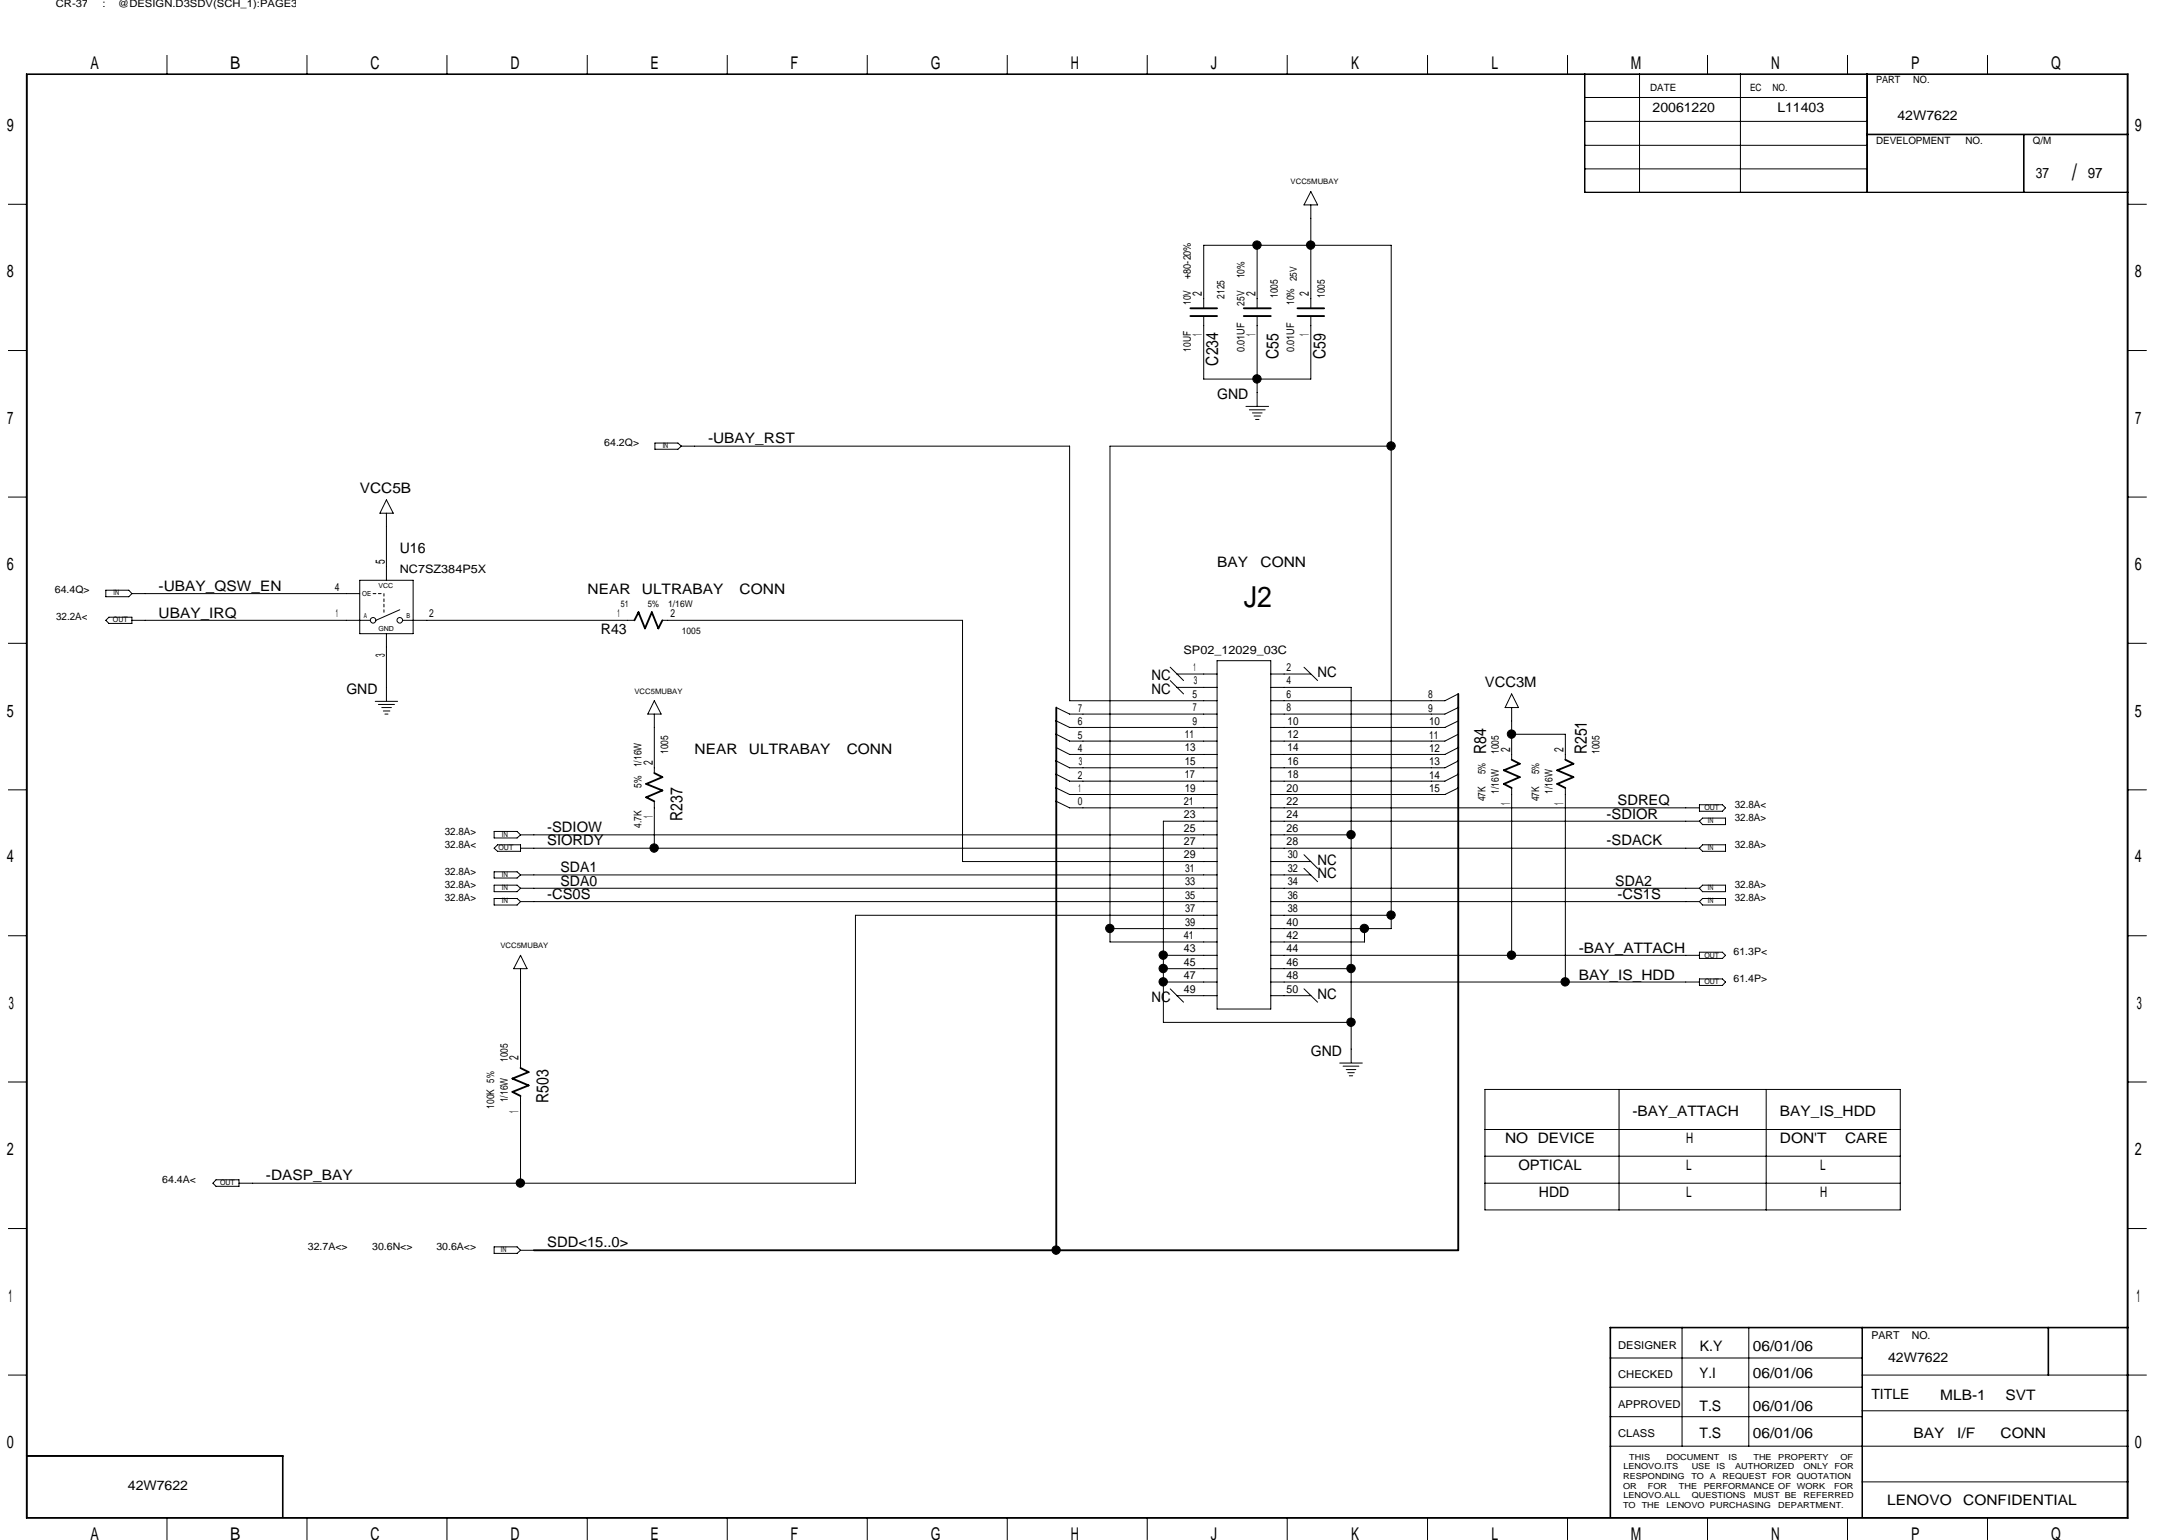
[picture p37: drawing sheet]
<svg xmlns="http://www.w3.org/2000/svg" width="297mm" height="210mm" viewBox="0 0 297 210" stroke-linecap="round" stroke-linejoin="round" font-family="sans-serif">
<defs><g id="words">
<text font-size="3.9" x="169.6" y="82.8">J2</text>
<text font-size="3.1" x="282.6" y="24.6">/</text>
<g font-size="2.4">
<text x="12.4" y="9.4">A</text>
<text x="31.4" y="9.4">B</text>
<text x="50.5" y="9.4">C</text>
<text x="69.6" y="9.4">D</text>
<text x="88.7" y="9.4">E</text>
<text x="107.8" y="9.4">F</text>
<text x="127" y="9.4">G</text>
<text x="146" y="9.4">H</text>
<text x="165.1" y="9.4">J</text>
<text x="184.3" y="9.4">K</text>
<text x="203.4" y="9.4">L</text>
<text x="222.4" y="9.4">M</text>
<text x="241.6" y="9.4">N</text>
<text x="260.6" y="9.4">P</text>
<text x="279.7" y="9.4">Q</text>
<text x=".9" y="17.9">9</text>
<text x="291.2" y="17.9">9</text>
<text x=".9" y="37.8">8</text>
<text x="291.2" y="37.8">8</text>
<text x="1" y="57.8">7</text>
<text x="291.2" y="57.8">7</text>
<text x=".9" y="77.8">6</text>
<text x="291.2" y="77.8">6</text>
<text x=".9" y="97.7">5</text>
<text x="291.2" y="97.7">5</text>
<text x=".9" y="117.6">4</text>
<text x="291.2" y="117.6">4</text>
<text x="1.2" y="137.6">3</text>
<text x="291.4" y="137.6">3</text>
<text x=".9" y="157.5">2</text>
<text x="291.2" y="157.5">2</text>
<text x="1.1" y="177.5">1</text>
<text x="291.4" y="177.5">1</text>
<text x=".9" y="197.4">0</text>
<text x="291.2" y="197.4">0</text>
<text x="12.4" y="210">A</text>
<text x="31.4" y="210">B</text>
<text x="50.5" y="210">C</text>
<text x="69.6" y="210">D</text>
<text x="127" y="210">G</text>
<text x="146" y="210">H</text>
<text x="184.3" y="210">K</text>
<text x="203.4" y="210">L</text>
<text x="222.4" y="210">M</text>
<text x="241.6" y="210">N</text>
<text x="260.6" y="210">P</text>
<text x="279.7" y="210">Q</text>
<text x="88.7" y="210">E</text>
<text x="107.8" y="210">F</text>
<text x="165.1" y="210">J</text>
</g>
<g font-size="2.3">
<text x="166.2" y="49.9" transform="rotate(-90 166.2 49.9)">C234</text>
<text x="174.4" y="49" transform="rotate(-90 174.4 49)">C55</text>
<text x="180.8" y="49" transform="rotate(-90 180.8 49)">C59</text>
<text x="202.7" y="102.9" transform="rotate(-90 202.7 102.9)">R84</text>
<text x="216.4" y="102.9" transform="rotate(-90 216.4 102.9)">R251</text>
<text x="93.1" y="112" transform="rotate(-90 93.1 112)">R237</text>
<text x="74.8" y="150.4" transform="rotate(-90 74.8 150.4)">R503</text>
</g>
<g font-size="2">
<text x="277.7" y="24.3">37</text>
<text x="284.7" y="24.3">97</text>
<text x="166" y="54.4">GND</text>
<text x="96.6" y="60.5">-UBAY_RST</text>
<text x="49.1" y="67.2">VCC5B</text>
<text x="54.5" y="75.4">U16</text>
<text x="166" y="77.3">BAY</text>
<text x="171.9" y="77.3">CONN</text>
<text x="21.6" y="80.6">-UBAY_QSW_EN</text>
<text x="80.1" y="80.9">NEAR</text>
<text x="87.5" y="80.9">ULTRABAY</text>
<text x="100.9" y="80.9">CONN</text>
<text x="21.6" y="84.2">UBAY_IRQ</text>
<text x="82" y="86.4">R43</text>
<text x="47.2" y="94.6">GND</text>
<text x="157.1" y="92.8">NC</text>
<text x="157.1" y="94.6">NC</text>
<text x="179.7" y="92.3">NC</text>
<text x="202.5" y="93.7">VCC3M</text>
<text x="94.7" y="102.9">NEAR</text>
<text x="102.1" y="102.9">ULTRABAY</text>
<text x="115.5" y="102.9">CONN</text>
<text x="74.6" y="113.5">-SDIOW</text>
<text x="219.1" y="111.6">-SDIOR</text>
<text x="220.6" y="109.8">SDREQ</text>
<text x="74.6" y="115.3">SIORDY</text>
<text x="76.5" y="118.9">SDA1</text>
<text x="179.7" y="119.7">NC</text>
<text x="179.7" y="117.9">NC</text>
<text x="219.1" y="115.3">-SDACK</text>
<text x="74.6" y="122.6">-CS0S</text>
<text x="76.5" y="120.8">SDA0</text>
<text x="220.3" y="120.8">SDA2</text>
<text x="220.6" y="122.6">-CS1S</text>
<text x="215.3" y="129.9">-BAY_ATTACH</text>
<text x="157.1" y="136.6">NC</text>
<text x="179.7" y="136.2">NC</text>
<text x="215.3" y="133.6">BAY_IS_HDD</text>
<text x="178.8" y="144">GND</text>
<text x="205.3" y="155.8">NO DEVICE</text>
<text x="222.6" y="152.2">-BAY_ATTACH</text>
<text x="230" y="155.8">H</text>
<text x="242.7" y="155.8">DON'T</text>
<text x="242.7" y="152.2">BAY_IS_HDD</text>
<text x="251.6" y="155.8">CARE</text>
<text x="36.3" y="161">-DASP_BAY</text>
<text x="207.1" y="159.5">OPTICAL</text>
<text x="230" y="159.5">L</text>
<text x="248.2" y="159.5">L</text>
<text x="209.9" y="163.2">HDD</text>
<text x="230" y="163.2">L</text>
<text x="248.2" y="163.2">H</text>
<text x="74.6" y="170.1">SDD&lt;15..0&gt;</text>
<text x="231.8" y="184.1">K.Y</text>
<text x="239.1" y="184.1">06/01/06</text>
<text x="231.8" y="187.8">Y.I</text>
<text x="239.1" y="187.8">06/01/06</text>
<text x="264.6" y="190.9">MLB-1</text>
<text x="273.5" y="190.9">SVT</text>
<text x="231.8" y="192.4">T.S</text>
<text x="231.8" y="196">T.S</text>
<text x="239.1" y="192.4">06/01/06</text>
<text x="239.1" y="196">06/01/06</text>
<text x="261" y="196">BAY</text>
<text x="266.9" y="196">I/F</text>
<text x="272.8" y="196">CONN</text>
<text x="257.4" y="205.2">LENOVO</text>
<text x="267.8" y="205.2">CONFIDENTIAL</text>
</g>
<text font-size="1.9" x="255.2" y="190.7">TITLE</text>
<g font-size="1.8">
<text x="225.4" y="15.3">20061220</text>
<text x="242.4" y="15.3">L11403</text>
<text x="258.8" y="16.4">42W7622</text>
<text x="163.9" y="40.4" transform="rotate(-90 163.9 40.4)">2</text>
<text x="171.2" y="40.4" transform="rotate(-90 171.2 40.4)">2</text>
<text x="178.5" y="40.4" transform="rotate(-90 178.5 40.4)">2</text>
<text x="163.9" y="45.8" transform="rotate(-90 163.9 45.8)">1</text>
<text x="171.2" y="45.8" transform="rotate(-90 171.2 45.8)">1</text>
<text x="178.5" y="45.8" transform="rotate(-90 178.5 45.8)">1</text>
<text x="52.5" y="76.9" transform="rotate(-90 52.5 76.9)">5</text>
<text x="52.5" y="89.6" transform="rotate(-90 52.5 89.6)">3</text>
<text x="89" y="104.3" transform="rotate(-90 89 104.3)">2</text>
<text x="205.9" y="102.5" transform="rotate(-90 205.9 102.5)">2</text>
<text x="213.2" y="102.5" transform="rotate(-90 213.2 102.5)">2</text>
<text x="89" y="111.6" transform="rotate(-90 89 111.6)">1</text>
<text x="205.9" y="109.7" transform="rotate(-90 205.9 109.7)">1</text>
<text x="213.2" y="109.7" transform="rotate(-90 213.2 109.7)">1</text>
<text x="70.7" y="144.5" transform="rotate(-90 70.7 144.5)">2</text>
<text x="70.7" y="151.8" transform="rotate(-90 70.7 151.8)">1</text>
<text x="257.5" y="185.8">42W7622</text>
<text x="17.4" y="203.1">42W7622</text>
</g>
<g font-size="1.6">
<text x="54.5" y="78.2">NC7SZ384P5X</text>
<text x="161.4" y="89.2">SP02_12029_03C</text>
</g>
<g font-size="1.5">
<text x="45.7" y="80.5">4</text>
<text x="45.8" y="84.2">1</text>
<text x="58.5" y="84.2">2</text>
<text x="84.2" y="84.2">1</text>
<text x="91.4" y="84.2">2</text>
<text x="162.6" y="95.1">5</text>
<text x="162.8" y="91.5">1</text>
<text x="162.8" y="93.3">3</text>
<text x="175.5" y="95.1">6</text>
<text x="175.5" y="93.3">4</text>
<text x="175.5" y="91.5">2</text>
<text x="194.8" y="95.2">8</text>
<text x="147" y="100.7">5</text>
<text x="147" y="98.8">6</text>
<text x="147" y="97">7</text>
<text x="161.6" y="100.6">11</text>
<text x="162.6" y="98.8">9</text>
<text x="162.7" y="97">7</text>
<text x="175.5" y="97">8</text>
<text x="175.6" y="100.6">12</text>
<text x="175.6" y="98.8">10</text>
<text x="194.8" y="97">9</text>
<text x="194.9" y="98.8">10</text>
<text x="194.9" y="100.7">11</text>
<text x="147" y="102.5">4</text>
<text x="147" y="106.2">2</text>
<text x="147.1" y="108">1</text>
<text x="147.1" y="104.4">3</text>
<text x="161.6" y="107.9">19</text>
<text x="161.6" y="106.1">17</text>
<text x="161.6" y="104.3">15</text>
<text x="161.6" y="102.4">13</text>
<text x="175.5" y="107.9">20</text>
<text x="175.6" y="106.1">18</text>
<text x="175.6" y="104.3">16</text>
<text x="175.6" y="102.4">14</text>
<text x="194.9" y="102.5">12</text>
<text x="194.9" y="104.4">13</text>
<text x="194.9" y="106.2">14</text>
<text x="194.9" y="108">15</text>
<text x="147" y="109.8">0</text>
<text x="161.5" y="113.4">25</text>
<text x="161.5" y="111.6">23</text>
<text x="161.5" y="109.8">21</text>
<text x="175.5" y="113.4">26</text>
<text x="175.5" y="111.6">24</text>
<text x="175.5" y="109.8">22</text>
<text x="161.5" y="117.1">29</text>
<text x="161.5" y="115.2">27</text>
<text x="161.6" y="118.9">31</text>
<text x="175.5" y="115.2">28</text>
<text x="175.6" y="117.1">30</text>
<text x="175.6" y="118.9">32</text>
<text x="161.6" y="124.4">37</text>
<text x="161.6" y="122.6">35</text>
<text x="161.6" y="120.7">33</text>
<text x="175.6" y="124.4">38</text>
<text x="175.6" y="122.6">36</text>
<text x="175.6" y="120.7">34</text>
<text x="161.5" y="131.7">45</text>
<text x="161.5" y="129.8">43</text>
<text x="161.5" y="128">41</text>
<text x="161.6" y="126.2">39</text>
<text x="175.5" y="131.7">46</text>
<text x="175.5" y="129.8">44</text>
<text x="175.5" y="128">42</text>
<text x="175.5" y="126.2">40</text>
<text x="161.5" y="135.3">49</text>
<text x="161.5" y="133.5">47</text>
<text x="175.5" y="133.5">48</text>
<text x="175.5" y="135.3">50</text>
<text x="220.7" y="183.9">DESIGNER</text>
<text x="255.2" y="182.6">PART</text>
<text x="260.7" y="182.6">NO.</text>
<text x="220.7" y="191.9">APPROVED</text>
<text x="220.7" y="187.9">CHECKED</text>
<text x="220.7" y="196">CLASS</text>
</g>
<g font-size="1.4">
<text x="7.6" y=".9">CR-37</text>
<text x="14" y=".9">:</text>
<text x="16.1" y=".9">@DESIGN.D3SDV(SCH_1):PAGE3</text>
<text x="255.9" y="11.3">PART</text>
<text x="260.9" y="11.3">NO.</text>
<text x="225" y="12.4">DATE</text>
<text x="238.7" y="12.4">EC</text>
<text x="241.7" y="12.4">NO.</text>
<text x="255.9" y="19.6">DEVELOPMENT</text>
<text x="268.1" y="19.6">NO.</text>
<text x="277.2" y="19.6">Q/M</text>
<text x="162.4" y="38" transform="rotate(-90 162.4 38)">+80-20%</text>
<text x="162.4" y="41.6" transform="rotate(-90 162.4 41.6)">10V</text>
<text x="167" y="40.7" transform="rotate(-90 167 40.7)">2125</text>
<text x="169.7" y="41.7" transform="rotate(-90 169.7 41.7)">25V</text>
<text x="169.7" y="37.9" transform="rotate(-90 169.7 37.9)">10%</text>
<text x="174.3" y="40.6" transform="rotate(-90 174.3 40.6)">1005</text>
<text x="176.5" y="41.6" transform="rotate(-90 176.5 41.6)">10%</text>
<text x="180.7" y="40.6" transform="rotate(-90 180.7 40.6)">1005</text>
<text x="162.4" y="48" transform="rotate(-90 162.4 48)">10UF</text>
<text x="169.7" y="48" transform="rotate(-90 169.7 48)">0.01UF</text>
<text x="176.5" y="48" transform="rotate(-90 176.5 48)">0.01UF</text>
<text x="82.4" y="60.8">64.2Q&gt;</text>
<text x="7.5" y="80.9">64.4Q&gt;</text>
<text x="7.7" y="84.5">32.2A&lt;</text>
<text x="87.5" y="107.4" transform="rotate(-90 87.5 107.4)">5%</text>
<text x="87.5" y="104.6" transform="rotate(-90 87.5 104.6)">1/16W</text>
<text x="91.1" y="102.8" transform="rotate(-90 91.1 102.8)">1005</text>
<text x="202.6" y="105.6" transform="rotate(-90 202.6 105.6)">5%</text>
<text x="204.4" y="102.8" transform="rotate(-90 204.4 102.8)">1005</text>
<text x="209.9" y="105.6" transform="rotate(-90 209.9 105.6)">5%</text>
<text x="218.1" y="102.8" transform="rotate(-90 218.1 102.8)">1005</text>
<text x="60.7" y="113.8">32.8A&gt;</text>
<text x="87.5" y="112.9" transform="rotate(-90 87.5 112.9)">4.7K</text>
<text x="202.6" y="109.3" transform="rotate(-90 202.6 109.3)">47K</text>
<text x="204.4" y="108.2" transform="rotate(-90 204.4 108.2)">1/16W</text>
<text x="209.9" y="109.3" transform="rotate(-90 209.9 109.3)">47K</text>
<text x="211.7" y="108.2" transform="rotate(-90 211.7 108.2)">1/16W</text>
<text x="236.6" y="110.1">32.8A&lt;</text>
<text x="236.6" y="111.9">32.8A&gt;</text>
<text x="60.7" y="119.3">32.8A&gt;</text>
<text x="60.7" y="115.6">32.8A&lt;</text>
<text x="236.6" y="115.6">32.8A&gt;</text>
<text x="60.7" y="121.1">32.8A&gt;</text>
<text x="60.7" y="122.9">32.8A&gt;</text>
<text x="236.6" y="121.1">32.8A&gt;</text>
<text x="236.6" y="122.9">32.8A&gt;</text>
<text x="236.4" y="130.2">61.3P&lt;</text>
<text x="236.4" y="133.9">61.4P&gt;</text>
<text x="69.3" y="144.8" transform="rotate(-90 69.3 144.8)">1005</text>
<text x="67.4" y="151.2" transform="rotate(-90 67.4 151.2)">100K 5%</text>
<text x="69.3" y="150.3" transform="rotate(-90 69.3 150.3)">1/16W</text>
<text x="22.1" y="161.3">64.4A&lt;</text>
<text x="42" y="170.4">32.7A&lt;&gt;</text>
<text x="50.8" y="170.4">30.6N&lt;&gt;</text>
<text x="59.5" y="170.4">30.6A&lt;&gt;</text>
</g>
<g font-size="1.3">
<text x="176.9" y="38.4" transform="rotate(-90 176.9 38.4)">25V</text>
<text x="84.7" y="82.8">51</text>
<text x="88.3" y="82.8">5%</text>
<text x="91.1" y="82.8">1/16W</text>
<text x="93" y="86.4">1005</text>
</g>
<g font-size="1.1">
<text x="221.4" y="203">OR</text>
<text x="221.4" y="201.7">RESPONDING</text>
<text x="221.4" y="200.4">LENOVO.ITS</text>
<text x="222.2" y="199.1">THIS</text>
<text x="224.7" y="203">FOR</text>
<text x="227.3" y="199.1">DOCUMENT</text>
<text x="229" y="203">THE</text>
<text x="230.7" y="201.7">TO</text>
<text x="230.7" y="200.4">USE</text>
<text x="232.4" y="203">PERFORMANCE OF</text>
<text x="233.2" y="201.7">A</text>
<text x="234.1" y="200.4">IS</text>
<text x="234.9" y="201.7">REQUEST FOR QUOTATION</text>
<text x="235.8" y="199.1">IS</text>
<text x="236.6" y="200.4">AUTHORIZED</text>
<text x="239.1" y="199.1">THE</text>
<text x="242.5" y="199.1">PROPERTY</text>
<text x="245.1" y="203">WORK</text>
<text x="246" y="200.4">ONLY</text>
<text x="250.1" y="203">FOR</text>
<text x="250.2" y="200.4">FOR</text>
<text x="251" y="199.1">OF</text>
<text x="221.4" y="205.6">TO</text>
<text x="221.4" y="204.3">LENOVO.ALL</text>
<text x="223.9" y="205.6">THE</text>
<text x="227.3" y="205.6">LENOVO PURCHASING</text>
<text x="230.7" y="204.3">QUESTIONS</text>
<text x="239.2" y="204.3">MUST BE</text>
<text x="242.5" y="205.6">DEPARTMENT.</text>
<text x="246" y="204.3">REFERRED</text>
</g>
<g font-size="1">
<text x="176" y="25.1">VCC5MUBAY</text>
<text x="90.4" y="61.1">IN</text>
<text x="15.5" y="81.2">IN</text>
<text x="15.4" y="84.9">OUT</text>
<text x="86.5" y="94.6">VCC5MUBAY</text>
<text x="232.4" y="110.4">OUT</text>
<text x="232.9" y="112.2">IN</text>
<text x="68" y="116">OUT</text>
<text x="68.4" y="119.5">IN</text>
<text x="68.4" y="114.1">IN</text>
<text x="232.9" y="115.9">IN</text>
<text x="68.4" y="123.2">IN</text>
<text x="68.4" y="121.4">IN</text>
<text x="232.9" y="123.2">IN</text>
<text x="232.9" y="121.4">IN</text>
<text x="68.2" y="129.3">VCC5MUBAY</text>
<text x="232.4" y="130.6">OUT</text>
<text x="232.4" y="134.2">OUT</text>
<text x="30" y="161.6">OUT</text>
<text x="68.3" y="170.7">IN</text>
</g>
<g font-size=".9">
<text x="49.4" y="81.3">OE</text>
<text x="51.6" y="80.2">VCC</text>
<text x="49.6" y="84.2">A</text>
<text x="51.6" y="86.1">GND</text>
<text x="55.5" y="84.2">B</text>
</g>
</g></defs>
<g fill="none" stroke="#000" stroke-width=".25">
<path d="M162.3 43.1h3.7M162.3 42h3.7M169.6 43.1h3.7M169.6 42h3.7M177 43.1h3.6M177 42h3.6M86.5 84.6l.6-1.1 .9 2.2 .9-2.2 .9 2.2 .5-1.1M144.1 96.5v74M198.9 94.6v75.9h-126.1M89.2 105.4l1.1 .6-2.2 .9 2.2 .9-2.2 .9 1.1 .6M206.2 103.6l1.1 .5-2.2 .9 2.2 1-2.2 .9 1.1 .5M213.5 103.6l1.1 .5-2.2 .9 2.2 1-2.2 .9 1.1 .5"/>
<path d="M71 145.6l1.1 .6-2.2 .9 2.2 .9-2.2 .9 1.1 .5"/>
</g>
<g fill="none" stroke="#000" stroke-width=".14">
<path d="M3.6 10.1h286.6v196.9h-286.6zM3.7 10.2h286.4v196.7h-286.4zM22.8 7.5v2.6M41.9 7.5v2.6M61 7.5v2.6M80.1 7.5v2.6M99.2 7.5v2.6M118.3 7.5v2.6M137.4 7.5v2.6M156.5 7.5v2.6M175.6 7.5v2.6M194.7 7.5v2.6"/>
<path d="M213.8 7.5v2.6M216.1 10.1v16.1h74.1M216.1 19.8h38.5M216.1 16.6h38.5M216.1 13.3h38.5M216.2 10.1v16.1M223.6 10.1v16.1M232.9 7.5v2.6M237.4 10.1v16.1M252 7.5v2.6M254.6 18.4h35.6M254.6 10.1v16.1"/>
<path d="M254.6 18.3h35.6M254.7 10.1v16.1M271.1 7.5v2.6M276 18.4v7.8M276.1 18.4v7.8M1.1 27.9h2.5M171.4 33.4v8.6M178.8 27.9v14.1M178.8 26.1l.9 1.8h-1.9zM216.1 26.2h74.1M216.2 23h38.4M290.2 27.9h2.5"/>
<path d="M1.1 47.8h2.5M164.2 43.1v8.6h14.6v-8.6M164.2 42v-8.6h25.5v93.2h-16.4M169.9 55.4h3.1M170.4 55.9h2.1M170.8 56.3h1.3M171 56.7h.9M171.2 57.2h.5M171.4 43.1v12.3M290.2 47.8h2.5M1.1 67.8h2.5M49.1 79.1h7.2v7.3h-7.2z"/>
<path d="M52.7 68.2l.9 1.8h-1.8zM52.7 70v9.1M89.3 60.4h3.2l.4 .4-.4 .5h-3.2zM92.9 60.8h53v34.7h20.1M189.7 60.8h-38.3v67.6h14.6M290.2 67.8h2.5M1.1 87.7h2.5M14.4 80.5h3.2l.4 .4-.4 .5h-3.2zM14.4 84.6l.5-.4h3.1v.8h-3.1zM18 84.6h32.5M18 80.9h31.1M50.9 80.9h.4"/>
<path d="M51.2 95.6h3M51.6 96.1h2.2M51.6 80.9h.4M52.1 96.5h1.3M52.3 96.9h.9M52.4 80.9v.4M52.4 81.7v.3M52.4 82.4v.4M52.4 83.1v.4M52.5 97.4h.4M52.7 86.4v9.1M54.5 83.1l-3.2 1.5"/>
<path d="M54.9 84.6h31.6M89.2 95.5l1 1.9h-1.9zM89.2 97.4v8M90.3 84.6h41v32.9h34.7M144.1 98.3l1.8 .9h20.1M144.1 96.5l1.8 .9h20.1M159.6 92.8l1.8 1.8M159.6 91l1.8 1.8M160.5 91.9h5.5M160.5 93.7h5.5M166 90.1h7.3v47.5h-7.3zM173.3 91.9h5.5"/>
<path d="M173.3 93.7h11v51.2M177.8 91l1.9 1.8M198.9 98.3l-1.8 .9h-23.8M198.9 96.5l-1.8 .9h-23.8M198.9 94.6l-1.8 .9h-23.8M206.2 94.6l.9 1.9h-1.8zM206.2 96.5v7.1M290.2 87.7h2.5M1.1 107.7h2.5M67.4 113.4h3.1l.5 .4-.5 .5h-3.1zM67.4 118.9h3.1l.5 .4-.5 .4h-3.1zM67.9 115.2h3.1v.9h-3.1l-.5-.4z"/>
<path d="M71 113.8h95M71 115.7h95M71 119.3h95M89.2 109.3v6.4M144.1 105.6l1.8 .9h20.1M144.1 109.3l1.8 .9h20.1M144.1 107.4l1.8 .9h20.1M144.1 103.8l1.8 .9h20.1M144.1 100.1l1.8 .9h20.1M144.1 101.9l1.8 1h20.1M166 112h-7.3v27.4h25.6M173.3 110.2h58.5"/>
<path d="M173.3 112h58.5M173.3 113.8h11M173.3 115.7h58.5M173.3 117.5h5.5M173.3 119.3h5.5M177.8 116.5l1.9 1.9M177.8 118.4l1.9 1.8M198.9 105.6l-1.8 .9h-23.8M198.9 107.4l-1.8 .9h-23.8M198.9 103.8l-1.8 .9h-23.8M198.9 100.1l-1.8 .9h-23.8M198.9 101.9l-1.8 1h-23.8"/>
<path d="M206.2 100.1h7.3v3.5M206.2 107.4v22.9M213.5 107.4v26.5M231.8 109.7h3.1l.4 .5-.4 .4h-3.1zM231.8 112l.4-.5h3.1v.9h-3.1zM232.2 115.2h3.1v.9h-3.1l-.4-.4zM290.2 107.7h2.5M1.1 127.6h2.5M67.4 120.7h3.1l.5 .4-.5 .5h-3.1zM67.4 122.5h3.1l.5 .4-.5 .5h-3.1zM71 121.1h95M71 122.9h95"/>
<path d="M71 130.3l.9 1.8h-1.8zM71 132.1v13.5M151.4 126.6h14.6M158.7 130.3h7.3M158.7 132.1h7.3M158.7 133.9h7.3M159.6 134.8l1.8 1.9M160.5 135.8h5.5M166 124.8h-49.3v36.5h-84.1M173.3 121.1h58.5M173.3 122.9h58.5M173.3 124.8h16.4"/>
<path d="M173.3 130.3h58.5M173.3 132.1h11M173.3 133.9h58.5M173.3 135.8h5.5M177.8 134.8l1.9 1.9M186.1 126.6v1.8h-12.8M231.8 129.8h3.1l.4 .5-.4 .4h-3.1zM231.8 133.5h3.1l.4 .4-.4 .5h-3.1zM231.8 122.9l.4-.4h3.1v.9h-3.1zM232.2 120.7h3.1v.9h-3.1l-.4-.5zM290.2 127.6h2.5M1.1 147.5h2.5"/>
<path d="M71 149.4v11.9M182.7 144.9h3.1M183.2 145.4h2.1M183.6 145.8h1.3M183.8 146.3h.9M184 146.7h.5M202.5 148.5h56.7v16.5h-56.7zM202.5 157.6h56.7M202.5 154h56.7M220.8 148.5v16.5M240.9 148.5v16.5M290.2 147.5h2.5"/>
<path d="M1.1 167.5h2.5M29.5 160.9h3.1v.9h-3.1l-.5-.5zM67.4 170h3.1l.5 .5-.5 .4h-3.1zM71 170.5h1.8M202.5 161.3h56.7M290.2 167.5h2.5M1.1 187.5h2.5M3.6 198.5h35v8.4M3.6 198.5h35M38.5 198.5v8.4M219.6 197.2h70.6M219.6 181.1h70.6"/>
<path d="M219.6 193.2h34.4M219.6 189.1h34.4M219.6 185.2h34.4M219.7 181v25.9M229.4 181v16.2M238.5 181v16.2M254 187.5h38.7M254 181v25.9M254 192.4h36.2M279.3 181v6.5M279.4 181v6.5M290.2 181h-70.6v25.9"/>
<path d="M22.8 206.9v3M41.9 206.9v3M61 206.9v3M80.1 206.9v3M99.2 206.9v3M118.3 206.9v3M137.4 206.9v3M156.5 206.9v3M175.6 206.9v3M194.7 206.9v3M213.8 206.9v3M232.9 206.9v3"/>
<path d="M252 206.9v3M254 202.1h36.2M271.1 206.9v3"/>
<circle cx="50.9" cy="84.6" r=".38"/>
<circle cx="54.5" cy="84.6" r=".38"/>
</g>
<g fill="#000" stroke="#000" stroke-width=".14">
<circle cx="171.4" cy="33.4" r=".57"/>
<circle cx="178.7" cy="33.4" r=".57"/>
<circle cx="171.4" cy="51.7" r=".57"/>
<circle cx="189.7" cy="60.8" r=".57"/>
<circle cx="89.2" cy="115.6" r=".57"/>
<circle cx="184.3" cy="113.8" r=".57"/>
<circle cx="206.1" cy="100.1" r=".57"/>
<circle cx="151.4" cy="126.6" r=".57"/>
<circle cx="158.6" cy="130.2" r=".57"/>
<circle cx="158.6" cy="132.1" r=".57"/>
<circle cx="158.6" cy="133.9" r=".57"/>
<circle cx="184.3" cy="139.4" r=".57"/>
<circle cx="184.3" cy="132.1" r=".57"/>
<circle cx="186.1" cy="126.6" r=".57"/>
<circle cx="189.7" cy="124.8" r=".57"/>
<circle cx="206.1" cy="130.2" r=".57"/>
<circle cx="213.5" cy="133.9" r=".57"/>
<circle cx="71" cy="161.3" r=".57"/>
<circle cx="144" cy="170.4" r=".57"/>
</g>
<use href="#words"/>
</svg>
